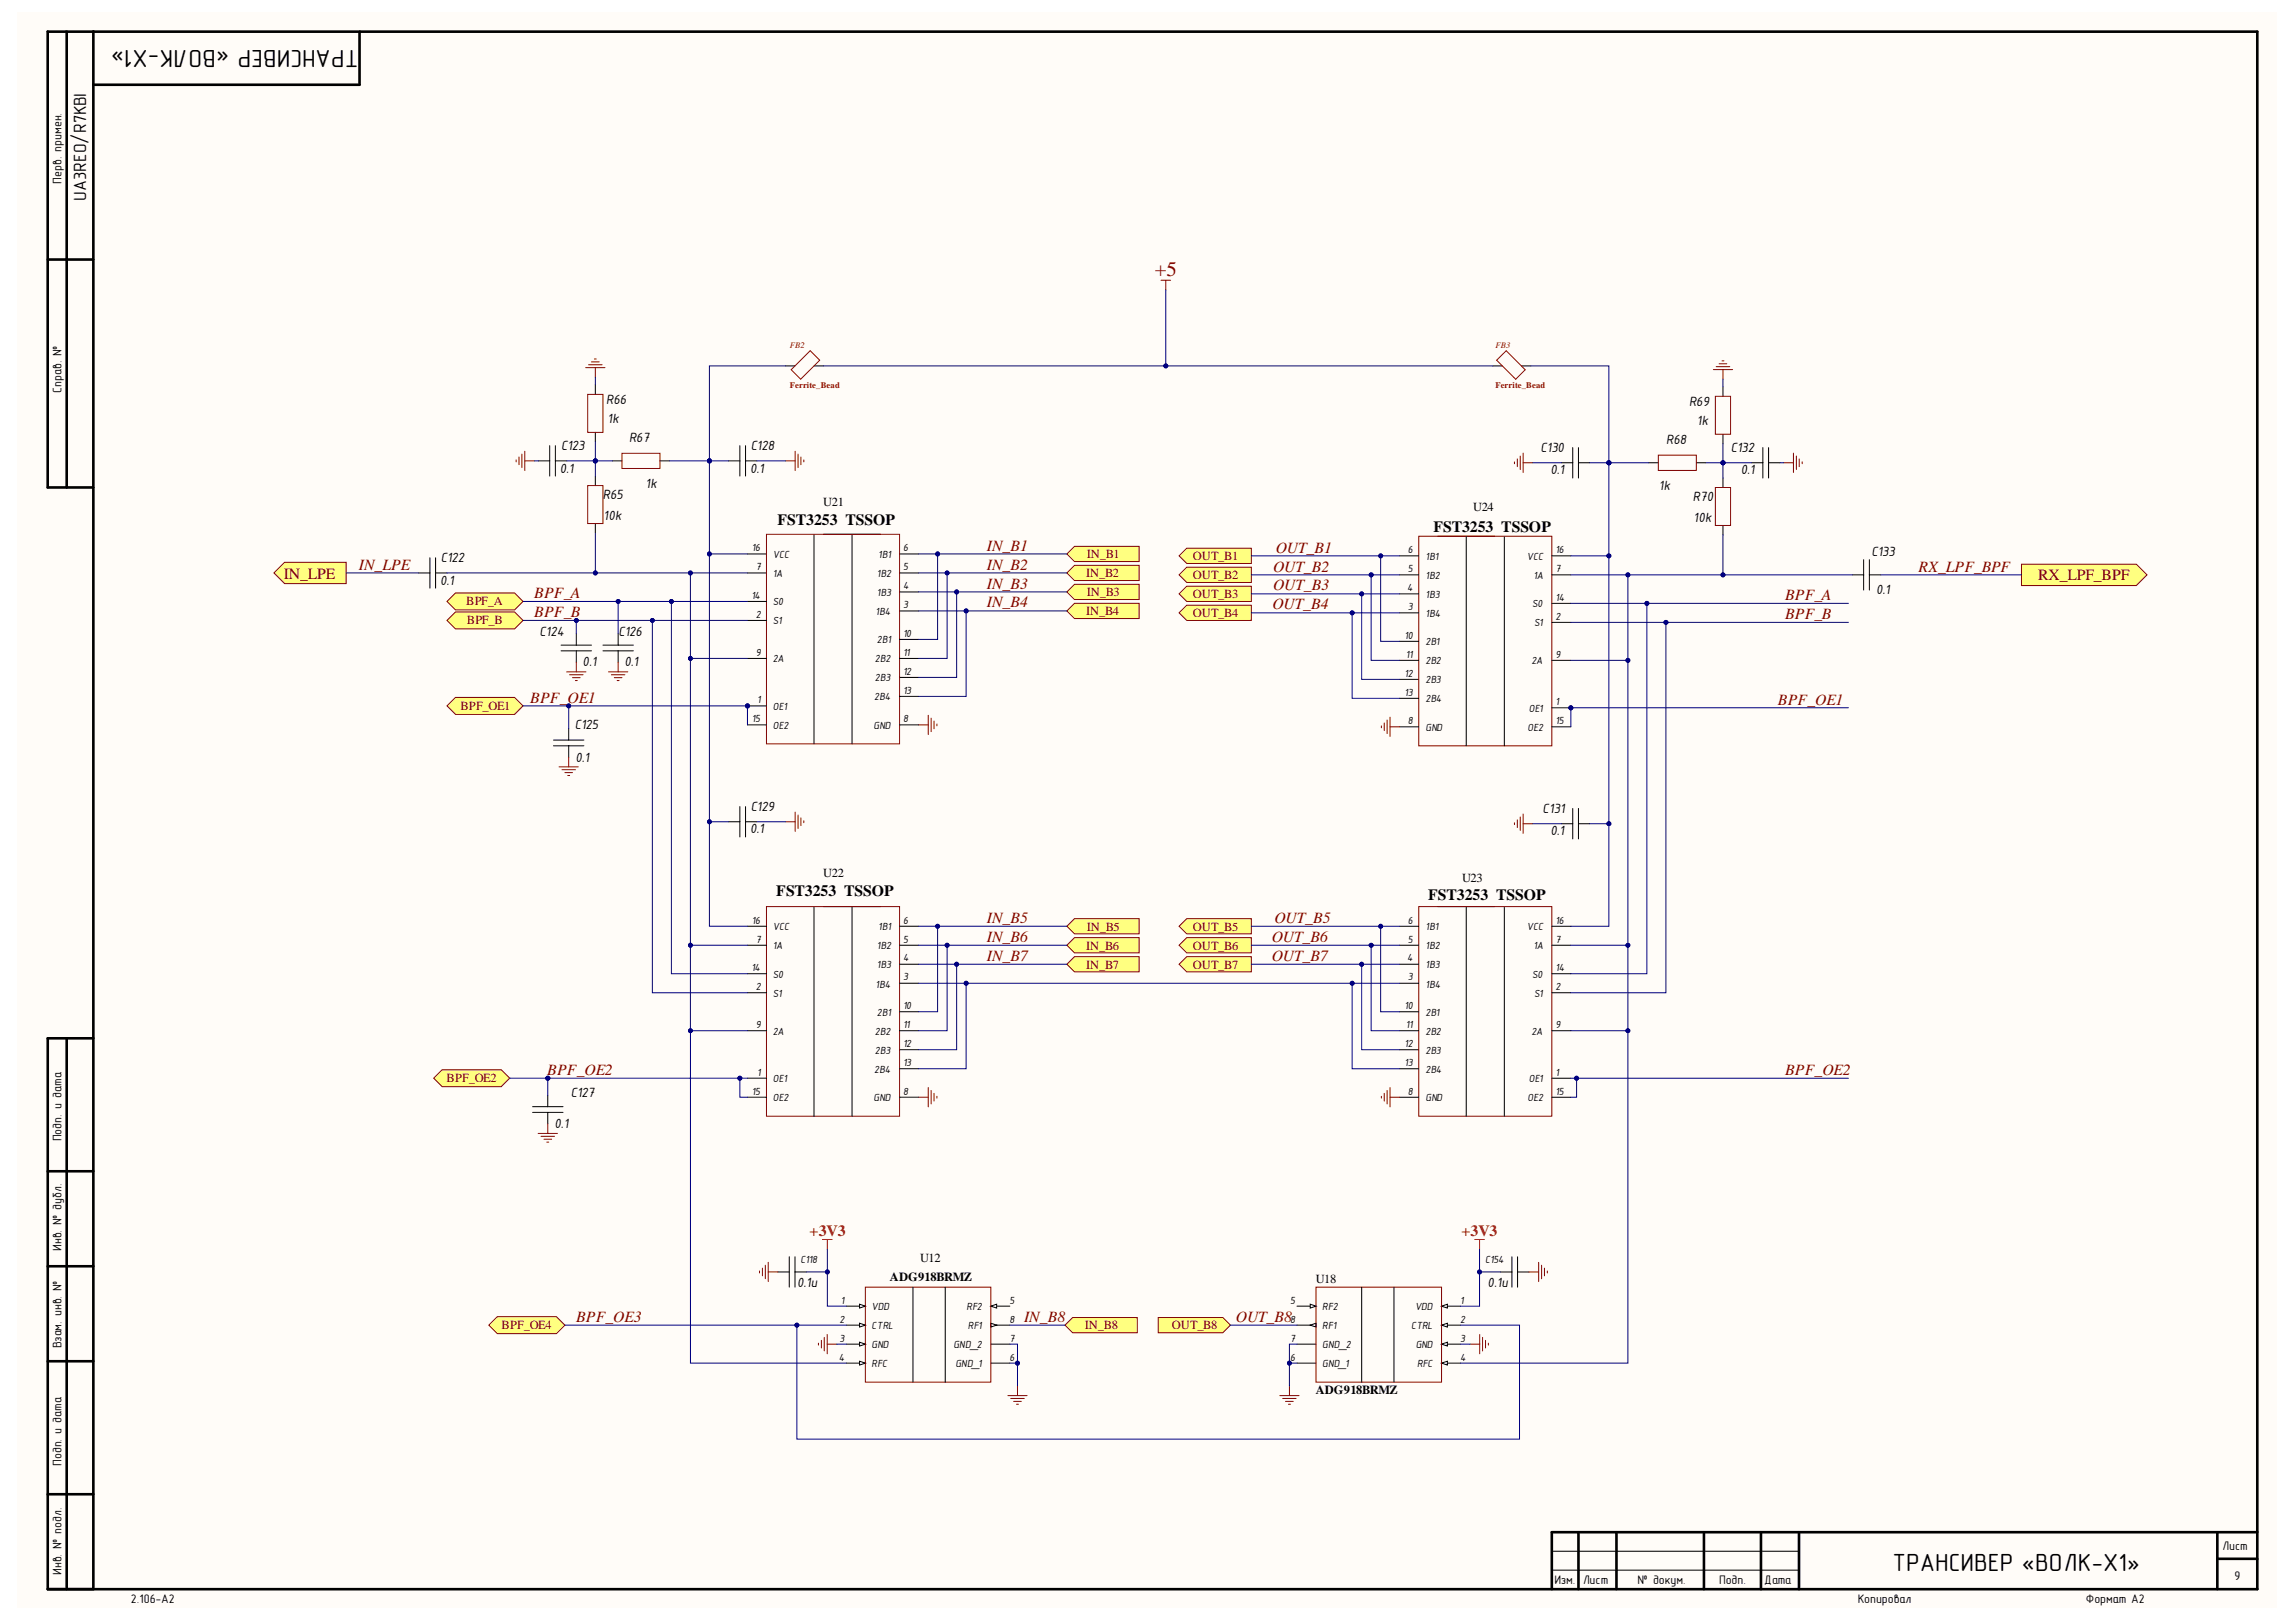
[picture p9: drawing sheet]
<svg xmlns="http://www.w3.org/2000/svg" width="297mm" height="210mm" viewBox="0 0 297 210" stroke-linecap="round" stroke-linejoin="round" font-family="sans-serif">
<defs><g id="words">
<g font-size="3.2">
<text x="46.4" y="6.4" transform="rotate(-180 46.4 6.4)">ТРАНСИВЕР «ВОЛК-X1»</text>
<text x="244.8" y="203.3">ТРАНСИВЕР «ВОЛК-X1»</text>
</g>
<text font-size="2.7" fill="#800000" x="149.4" y="35.7">+5</text>
<text font-size="2.3" x="11.2" y="26" transform="rotate(-90 11.2 26)">UA3REO/R7KBI</text>
<g font-size="2">
<text x="100.6" y="68">FST3253 TSSOP</text>
<text x="185.4" y="68.8">FST3253 TSSOP</text>
<text x="100.4" y="115.9">FST3253 TSSOP</text>
<text x="184.8" y="116.5">FST3253 TSSOP</text>
</g>
<g font-size="2" fill="#800000">
<text x="127.7" y="71.3">IN_B1</text>
<text x="165.1" y="71.5">OUT_B1</text>
<text x="36.7" y="74.9">IN_LPE</text>
<text x="46.4" y="73.7">IN_LPE</text>
<text x="69.1" y="77.4">BPF_A</text>
<text x="127.7" y="73.7">IN_B2</text>
<text x="127.7" y="76.2">IN_B3</text>
<text x="164.7" y="74">OUT_B2</text>
<text x="164.7" y="76.4">OUT_B3</text>
<text x="231" y="77.7">BPF_A</text>
<text x="248.2" y="74">RX_LPF_BPF</text>
<text x="263.7" y="75.1">RX_LPF_BPF</text>
<text x="69.1" y="79.9">BPF_B</text>
<text x="127.7" y="78.6">IN_B4</text>
<text x="164.6" y="78.9">OUT_B4</text>
<text x="231" y="80.1">BPF_B</text>
<text x="68.6" y="91">BPF_OE1</text>
<text x="230" y="91.2">BPF_OE1</text>
<text x="127.7" y="119.4">IN_B5</text>
<text x="164.9" y="119.4">OUT_B5</text>
<text x="127.7" y="121.9">IN_B6</text>
<text x="127.7" y="124.3">IN_B7</text>
<text x="164.5" y="121.9">OUT_B6</text>
<text x="164.5" y="124.3">OUT_B7</text>
<text x="70.8" y="139.1">BPF_OE2</text>
<text x="231" y="139.1">BPF_OE2</text>
<text x="74.5" y="171.1">BPF_OE3</text>
<text x="132.5" y="171.1">IN_B8</text>
<text x="159.9" y="171.1">OUT_B8</text>
</g>
<g font-size="2" fill="#f00">
<text x="104.7" y="160">+3V3</text>
<text x="189.1" y="160">+3V3</text>
</g>
<g font-size="1.9">
<text x="78.4" y="52.3">R66</text>
<text x="218.5" y="52.6">R69</text>
<text x="72.6" y="58.2">C123</text>
<text x="78.6" y="54.8">1k</text>
<text x="81.4" y="57.2">R67</text>
<text x="97.1" y="58.2">C128</text>
<text x="199.3" y="58.5">C130</text>
<text x="215.6" y="57.5">R68</text>
<text x="219.5" y="55">1k</text>
<text x="223.9" y="58.5">C132</text>
<text x="72.4" y="61.2">0.1</text>
<text x="78" y="64.6">R65</text>
<text x="83.5" y="63.1">1k</text>
<text x="97" y="61.2">0.1</text>
<text x="200.6" y="61.4">0.1</text>
<text x="214.6" y="63.4">1k</text>
<text x="219" y="64.8">R70</text>
<text x="225.2" y="61.4">0.1</text>
<text x="78.1" y="67.3">10k</text>
<text x="219.1" y="67.5">10k</text>
<text x="242.1" y="71.9">C133</text>
<text x="56.9" y="75.7">0.1</text>
<text x="57" y="72.7">C122</text>
<text x="242.7" y="76.9">0.1</text>
<text x="69.8" y="82.3">C124</text>
<text x="80" y="82.3">C126</text>
<text x="75.4" y="86.2">0.1</text>
<text x="80.8" y="86.2">0.1</text>
<text x="74.4" y="94.3">C125</text>
<text x="74.4" y="98.6">0.1</text>
<text x="97" y="107.9">0.1</text>
<text x="97.1" y="104.9">C129</text>
<text x="199.6" y="105.2">C131</text>
<text x="200.6" y="108.1">0.1</text>
<text x="73.9" y="142">C127</text>
<text x="71.7" y="146">0.1</text>
<text x="103.1" y="166.6">0.1u</text>
<text x="192.5" y="166.6">0.1u</text>
</g>
<g font-size="1.6">
<text x="8" y="23.7" transform="rotate(-90 8 23.7)">Перв. примен.</text>
<text x="8" y="50.8" transform="rotate(-90 8 50.8)">Справ. №</text>
<text x="106.5" y="65.4">U21</text>
<text x="190.6" y="66.2">U24</text>
<text x="106.5" y="113.4">U22</text>
<text x="189.2" y="114.1">U23</text>
<text x="8" y="147.7" transform="rotate(-90 8 147.7)">Подп. и дата</text>
<text x="8" y="161.9" transform="rotate(-90 8 161.9)">Инв. № дубл.</text>
<text x="115.1" y="165.8">ADG918BRMZ</text>
<text x="119" y="163.3">U12</text>
<text x="170.2" y="166.1">U18</text>
<text x="8" y="174.5" transform="rotate(-90 8 174.5)">Взам. инв. №</text>
<text x="170.2" y="180.4">ADG918BRMZ</text>
<text x="8" y="189.7" transform="rotate(-90 8 189.7)">Подп. и дата</text>
<text x="8" y="203.8" transform="rotate(-90 8 203.8)">Инв. № подл.</text>
<text x="287.5" y="200.6">Лист</text>
<text x="16.9" y="207.4">2.106-A2</text>
<text x="201.1" y="205">Изм.</text>
<text x="204.8" y="205">Лист</text>
<text x="211.8" y="205">№ докум.</text>
<text x="222.4" y="205">Подп.</text>
<text x="228.2" y="205">Дата</text>
<text x="240.3" y="207.4">Копировал</text>
<text x="269.9" y="207.4">Формат А2</text>
<text x="289.1" y="204.5">9</text>
</g>
<g font-size="1.6" fill="#800000">
<text x="140.5" y="74.7">IN_B2</text>
<text x="140.6" y="72.3">IN_B1</text>
<text x="140.6" y="77.2">IN_B3</text>
<text x="154.3" y="72.5">OUT_B1</text>
<text x="154.3" y="75">OUT_B2</text>
<text x="154.3" y="77.4">OUT_B3</text>
<text x="60.3" y="78.4">BPF_A</text>
<text x="60.4" y="80.8">BPF_B</text>
<text x="140.5" y="79.6">IN_B4</text>
<text x="154.3" y="79.9">OUT_B4</text>
<text x="59.6" y="91.9">BPF_OE1</text>
<text x="140.5" y="122.9">IN_B6</text>
<text x="140.5" y="125.4">IN_B7</text>
<text x="140.6" y="120.5">IN_B5</text>
<text x="154.3" y="120.5">OUT_B5</text>
<text x="154.3" y="122.9">OUT_B6</text>
<text x="154.3" y="125.4">OUT_B7</text>
<text x="57.8" y="140.1">BPF_OE2</text>
<text x="64.9" y="172">BPF_OE4</text>
<text x="140.3" y="172">IN_B8</text>
<text x="151.6" y="172">OUT_B8</text>
</g>
<g font-size="1.5">
<text x="97.3" y="71.3">16</text>
<text x="116.8" y="71.3">6</text>
<text x="182.1" y="71.6">6</text>
<text x="201.3" y="71.6">16</text>
<text x="97.2" y="77.5">14</text>
<text x="97.8" y="73.8">7</text>
<text x="100" y="72.2">VCC</text>
<text x="100" y="74.6">1A</text>
<text x="113.4" y="77.1">1B3</text>
<text x="113.4" y="74.6">1B2</text>
<text x="113.6" y="72.2">1B1</text>
<text x="116.8" y="76.2">4</text>
<text x="116.8" y="73.8">5</text>
<text x="182.1" y="76.5">4</text>
<text x="182.1" y="74">5</text>
<text x="184.4" y="77.3">1B3</text>
<text x="184.4" y="74.9">1B2</text>
<text x="184.4" y="72.4">1B1</text>
<text x="197.5" y="72.4">VCC</text>
<text x="198.4" y="74.9">1A</text>
<text x="201.3" y="74">7</text>
<text x="201.3" y="77.8">14</text>
<text x="97.8" y="80">2</text>
<text x="100" y="78.4">S0</text>
<text x="100" y="80.8">S1</text>
<text x="113.3" y="79.6">1B4</text>
<text x="113.4" y="83.3">2B1</text>
<text x="116.8" y="82.4">10</text>
<text x="116.8" y="78.7">3</text>
<text x="181.7" y="82.7">10</text>
<text x="182.1" y="78.9">3</text>
<text x="184.4" y="83.5">2B1</text>
<text x="184.4" y="79.8">1B4</text>
<text x="198.2" y="78.6">S0</text>
<text x="198.5" y="81.1">S1</text>
<text x="201.3" y="80.2">2</text>
<text x="97.8" y="84.9">9</text>
<text x="100" y="85.7">2A</text>
<text x="113.2" y="88.2">2B3</text>
<text x="113.2" y="85.7">2B2</text>
<text x="116.8" y="87.3">12</text>
<text x="116.8" y="84.9">11</text>
<text x="116.8" y="89.8">13</text>
<text x="181.7" y="87.6">12</text>
<text x="181.9" y="85.1">11</text>
<text x="184.4" y="88.4">2B3</text>
<text x="184.4" y="86">2B2</text>
<text x="198.1" y="86">2A</text>
<text x="201.3" y="85.1">9</text>
<text x="97.3" y="93.5">15</text>
<text x="98" y="91">1</text>
<text x="100" y="91.9">OE1</text>
<text x="100" y="94.3">OE2</text>
<text x="113" y="94.3">GND</text>
<text x="113.1" y="90.6">2B4</text>
<text x="116.8" y="93.5">8</text>
<text x="181.7" y="90">13</text>
<text x="182.1" y="93.7">8</text>
<text x="184.4" y="94.6">GND</text>
<text x="184.4" y="90.9">2B4</text>
<text x="197.6" y="94.6">OE2</text>
<text x="197.8" y="92.1">OE1</text>
<text x="201.3" y="91.3">1</text>
<text x="201.3" y="93.7">15</text>
<text x="97.3" y="119.5">16</text>
<text x="116.8" y="119.5">6</text>
<text x="182.1" y="119.5">6</text>
<text x="201.3" y="119.5">16</text>
<text x="97.2" y="125.7">14</text>
<text x="97.8" y="122">7</text>
<text x="100" y="120.4">VCC</text>
<text x="100" y="122.8">1A</text>
<text x="113.4" y="125.3">1B3</text>
<text x="113.4" y="122.8">1B2</text>
<text x="113.6" y="120.4">1B1</text>
<text x="116.8" y="124.4">4</text>
<text x="116.8" y="122">5</text>
<text x="182.1" y="124.4">4</text>
<text x="182.1" y="122">5</text>
<text x="184.4" y="125.3">1B3</text>
<text x="184.4" y="122.8">1B2</text>
<text x="184.4" y="120.4">1B1</text>
<text x="197.5" y="120.4">VCC</text>
<text x="198.4" y="122.8">1A</text>
<text x="201.3" y="122">7</text>
<text x="201.3" y="125.7">14</text>
<text x="97.8" y="128.1">2</text>
<text x="100" y="126.5">S0</text>
<text x="100" y="129">S1</text>
<text x="113.3" y="127.8">1B4</text>
<text x="113.4" y="131.4">2B1</text>
<text x="116.8" y="130.6">10</text>
<text x="116.8" y="126.9">3</text>
<text x="181.7" y="130.6">10</text>
<text x="182.1" y="126.9">3</text>
<text x="184.4" y="131.4">2B1</text>
<text x="184.4" y="127.8">1B4</text>
<text x="198.2" y="126.5">S0</text>
<text x="198.5" y="129">S1</text>
<text x="201.3" y="128.1">2</text>
<text x="97.8" y="133">9</text>
<text x="100" y="133.9">2A</text>
<text x="113.2" y="136.3">2B3</text>
<text x="113.2" y="133.9">2B2</text>
<text x="116.8" y="135.5">12</text>
<text x="116.8" y="133">11</text>
<text x="116.8" y="137.9">13</text>
<text x="181.7" y="135.5">12</text>
<text x="181.7" y="137.9">13</text>
<text x="181.9" y="133">11</text>
<text x="184.4" y="136.3">2B3</text>
<text x="184.4" y="133.9">2B2</text>
<text x="198.1" y="133.9">2A</text>
<text x="201.3" y="133">9</text>
<text x="97.3" y="141.7">15</text>
<text x="98" y="139.2">1</text>
<text x="100" y="140.1">OE1</text>
<text x="100" y="142.5">OE2</text>
<text x="113" y="142.5">GND</text>
<text x="113.1" y="138.8">2B4</text>
<text x="116.8" y="141.7">8</text>
<text x="182.1" y="141.7">8</text>
<text x="184.4" y="142.5">GND</text>
<text x="184.4" y="138.8">2B4</text>
<text x="197.6" y="142.5">OE2</text>
<text x="197.8" y="140.1">OE1</text>
<text x="201.3" y="139.2">1</text>
<text x="201.3" y="141.7">15</text>
<text x="103.5" y="163.5">C118</text>
<text x="192.1" y="163.5">C154</text>
<text x="108.6" y="171.2">2</text>
<text x="108.6" y="173.6">3</text>
<text x="108.8" y="168.7">1</text>
<text x="112.8" y="169.6">VDD</text>
<text x="112.8" y="172">CTRL</text>
<text x="125" y="169.6">RF2</text>
<text x="125.2" y="172">RF1</text>
<text x="130.6" y="168.7">5</text>
<text x="130.6" y="173.6">7</text>
<text x="130.6" y="171.2">8</text>
<text x="166.9" y="168.7">5</text>
<text x="166.9" y="173.6">7</text>
<text x="166.9" y="171.2">8</text>
<text x="171.1" y="169.6">RF2</text>
<text x="171.1" y="172">RF1</text>
<text x="182.6" y="172">CTRL</text>
<text x="183.1" y="169.6">VDD</text>
<text x="188.9" y="168.7">1</text>
<text x="188.9" y="171.2">2</text>
<text x="188.9" y="173.6">3</text>
<text x="108.5" y="176.1">4</text>
<text x="112.8" y="174.5">GND</text>
<text x="112.8" y="176.9">RFC</text>
<text x="123.3" y="174.5">GND_2</text>
<text x="123.6" y="176.9">GND_1</text>
<text x="130.6" y="176.1">6</text>
<text x="166.9" y="176.1">6</text>
<text x="171.1" y="176.9">GND_1</text>
<text x="171.1" y="174.5">GND_2</text>
<text x="183.2" y="174.5">GND</text>
<text x="183.3" y="176.9">RFC</text>
<text x="188.9" y="176.1">4</text>
</g>
<g font-size="1.1" fill="#980000">
<text x="102.2" y="45.1">FB2</text>
<text x="193.5" y="45.1">FB3</text>
<text x="102.2" y="50.2">Ferrite_Bead</text>
<text x="193.5" y="50.2">Ferrite_Bead</text>
</g>
</g></defs>
<g fill="#fffcf8">
<path d="M2.2 1.6h292.3v206.5h-292.3z" fill-rule="evenodd"/>
<path d="M2.2 1.6h292.3v206.5h-292.3z" fill-rule="evenodd"/>
</g>
<g fill="none" stroke="#000" stroke-width=".34">
<path d="M8.6 4.1v59M12.1 4.1h-5.9v59h5.9M46.5 4.1v6.9h-34.4M6.2 33.6h5.9M8.6 134.4v71.3M12.1 134.4h-5.9v71.3h285.8v-201.6h-279.9v201.6M6.2 151.6h5.9M6.2 163.9h5.9M6.2 176.2h5.9M6.2 193.4h5.9M204.2 198.3v7.4M209.1 198.3v7.4"/>
<path d="M220.4 198.3v7.4M227.8 198.3v7.4M232.7 198.3v7.4M286.9 198.3v7.4M292 198.3h-91.2v7.4M286.9 201.7h5.1"/>
</g>
<path d="M200.8 203.2h31.9M200.8 200.7h31.9" fill="none" stroke="#000" stroke-width=".13"/>
<circle cx="96.7" cy="91.4" r=".25" fill="#000080"/>
<circle cx="96.7" cy="91.4" r=".25" fill="none" stroke="#000080" stroke-width=".13"/>
<g fill="none" stroke="#000" stroke-width=".13">
<path d="M96.7 74.1h2.5M96.7 71.7h2.5M96.7 77.8h2.5M105.3 69.2v27.1M106.5 69.1h7.4M110.2 69.2v27.1M116.4 79.1h2.4M116.4 76.6h2.4M116.4 74.1h2.4M116.4 71.7h2.4M96.7 85.2h2.5M96.7 80.3h2.5"/>
<path d="M96.7 91.4h2.5M116.4 87.7h2.4M116.4 93.8h2.4M116.4 85.2h2.4M116.4 82.7h2.4"/>
</g>
<path d="M99.2 69.1h17.2v27.2h-17.2z" fill="none" stroke="#800000" stroke-width=".13"/>
<circle cx="96.7" cy="91.4" r=".25" fill="#000080"/>
<circle cx="96.7" cy="91.4" r=".25" fill="none" stroke="#000080" stroke-width=".13"/>
<g fill="none" stroke="#000" stroke-width=".13">
<path d="M96.7 93.8h2.5M116.4 90.1h2.4M96.7 119.9h2.5M105.3 117.4v27M106.5 117.3h7.4M110.2 117.4v27M116.4 119.9h2.4M96.7 133.4h2.5M96.7 122.3h2.5M96.7 126h2.5M96.7 128.5h2.5M96.7 139.5h2.5"/>
<path d="M116.4 135.8h2.4M116.4 133.4h2.4M116.4 130.9h2.4M116.4 127.2h2.4M116.4 124.8h2.4M116.4 122.3h2.4M116.4 138.3h2.4M96.7 142h2.5M116.4 142h2.4"/>
</g>
<path d="M99.2 117.3h17.2v27.1h-17.2z" fill="none" stroke="#800000" stroke-width=".13"/>
<path d="M56.1 139.5l1.1-1.1h7.6l1.1 1.1-1.1 1.1h-7.6z" fill-rule="evenodd" fill="#ffff80"/>
<path d="M118.8 93.8h1.3M120.1 92.6v2.5M120.5 92.9v1.8M120.8 93.3v1M121.2 93.7v.2M56.1 139.5l1.1-1.1h7.6l1.1 1.1-1.1 1.1h-7.6zM118.8 142h1.3M120.1 140.7v2.5M120.5 141.1v1.8M120.8 141.5v1M121.2 141.9v.2" fill="none" stroke="#800000" stroke-width=".13"/>
<path d="M57.8 77.8l1.1-1.1h7.7l1.1 1.1-1.1 1.1h-7.7z" fill-rule="evenodd" fill="#ffff80"/>
<path d="M57.8 77.8l1.1-1.1h7.7l1.1 1.1-1.1 1.1h-7.7z" fill="none" stroke="#800000" stroke-width=".13"/>
<path d="M57.8 80.3l1.1-1.1h7.7l1.1 1.1-1.1 1.1h-7.7z" fill-rule="evenodd" fill="#ffff80"/>
<g fill="none" stroke="#800000" stroke-width=".13">
<path d="M66.8 59.5v.3M67.1 59.1v1M67.5 58.8v1.7M67.9 59.6h1.2M67.9 58.4v2.5M75.8 47.6h2.5M76 51h2v5h-2zM76.1 47.2h1.8M76.5 46.8h1M76.9 46.5h.2M77 47.6v1.2M80.5 58.7h4.9v1.9h-4.9z"/>
<path d="M101.6 59.6h1.3M102.9 58.4v2.5M103.2 58.8v1.7M103.6 59.1v1M104 59.5v.3M76 62.8h2v5h-2zM57.8 80.3l1.1-1.1h7.7l1.1 1.1-1.1 1.1h-7.7zM101.6 106.3h1.3M102.9 105.1v2.5M103.2 105.5v1.7M103.6 105.8v1M104 106.2v.3"/>
</g>
<g fill="none" stroke="#000" stroke-width=".13">
<path d="M69.6 59.6h1.5M71.1 57.7v3.9M71.9 59.6h1.4M71.9 57.7v3.9M77 49.8v1.2M77 56v1.2M79.2 59.6h1.3M85.4 59.6h1.2M94.2 59.6h1.5M95.7 57.7v3.9M96.5 57.7v3.9M96.5 59.6h1.4"/>
<path d="M77 61.6v1.2M77 67.8v1.2M94.2 106.3h1.5M95.7 104.4v3.9M96.5 104.4v3.9M96.5 106.3h1.4"/>
</g>
<path d="M35.4 74.1l1.4-1.3h8v2.7h-8z" fill-rule="evenodd" fill="#ffff80"/>
<path d="M35.4 74.1l1.4-1.3h8v2.7h-8z" fill="none" stroke="#800000" stroke-width=".13"/>
<path d="M101.6 47.4h1.2M105.3 47.4h1.2" fill="none" stroke="#000" stroke-width=".13"/>
<path d="M104.8 45.4l1.2 1.2-2.4 2.5-1.2-1.3z" fill="none" stroke="#980000" stroke-width=".13"/>
<circle cx="203.2" cy="91.6" r=".25" fill="#000080"/>
<circle cx="203.2" cy="91.6" r=".25" fill="none" stroke="#000080" stroke-width=".13"/>
<g fill="none" stroke="#000" stroke-width=".13">
<path d="M181.1 79.3h2.4M181.1 76.9h2.4M181.1 74.4h2.4M181.1 71.9h2.4M186 69.4h7.4M189.7 69.5v27M194.6 69.5v27M200.8 74.4h2.4M200.8 71.9h2.4M200.8 78.1h2.4M181.1 87.9h2.4M181.1 94.1h2.4"/>
<path d="M181.1 85.5h2.4M181.1 83h2.4M200.8 85.5h2.4M200.8 80.5h2.4M200.8 91.6h2.4"/>
</g>
<path d="M183.5 69.4h17.3v27.1h-17.3z" fill="none" stroke="#800000" stroke-width=".13"/>
<circle cx="203.2" cy="91.6" r=".25" fill="#000080"/>
<circle cx="203.2" cy="91.6" r=".25" fill="none" stroke="#000080" stroke-width=".13"/>
<g fill="none" stroke="#000" stroke-width=".13">
<path d="M202 59.9h1.5M203.5 57.9v4M204.2 57.9v4M204.2 59.9h1.5M213.3 59.9h1.2M219.5 59.9h1.2M222.9 50.1v1.2M222.9 56.2v1.2M226.6 59.9h1.5M228.1 57.9v4M228.8 59.9h1.5M228.8 57.9v4"/>
<path d="M222.9 61.9v1.2M222.9 68v1.2M181.1 90.4h2.4M200.8 94.1h2.4M181.1 119.9h2.4M186 117.3h7.4M189.7 117.4v27M194.6 117.4v27M200.8 119.9h2.4M202 106.6h1.5M203.5 104.6v4M204.2 104.6v4"/>
<path d="M204.2 106.6h1.5M181.1 135.8h2.4M181.1 133.4h2.4M181.1 130.9h2.4M181.1 127.2h2.4M181.1 124.8h2.4M181.1 122.3h2.4M181.1 138.3h2.4M200.8 133.4h2.4M200.8 122.3h2.4M200.8 126h2.4M200.8 128.5h2.4"/>
<path d="M200.8 139.5h2.4M181.1 142h2.4M200.8 142h2.4"/>
</g>
<g fill="none" stroke="#800000" stroke-width=".13">
<path d="M195.9 59.8v.2M196.3 59.4v1M196.7 59v1.8M197 58.6v2.5M197 59.9h1.3M214.5 58.9h5v2h-5zM221.7 47.8h2.5M221.9 51.3h2v4.9h-2zM222 47.4h1.8M222.4 47.1h1M222.8 46.7h.2M222.9 47.8v1.3"/>
<path d="M230.8 59.9h1.2M232 58.6v2.5M232.4 59v1.8M232.8 59.4v1M233.2 59.8v.2M221.9 63.1h2v4.9h-2zM178.7 93.9v.3M179.1 93.6v1M179.5 93.2v1.7M179.8 92.8v2.5M179.8 94.1h1.3M183.5 117.3h17.3v27.1h-17.3z"/>
<path d="M195.9 106.5v.2M196.3 106.1v1M196.7 105.7v1.8M197 105.3v2.5M197 106.6h1.3M178.7 141.9v.2M179.1 141.5v1M179.5 141.1v1.8M179.8 140.7v2.5M179.8 142h1.3"/>
</g>
<path d="M261.5 73h14.9l1.4 1.4-1.4 1.4h-14.9z" fill-rule="evenodd" fill="#ffff80"/>
<path d="M150.2 36.3h1.2M150.8 36.3v1.2M261.5 73h14.9l1.4 1.4-1.4 1.4h-14.9z" fill="none" stroke="#800000" stroke-width=".13"/>
<path d="M193.1 47.4h1.3M196.8 47.4h1.3" fill="none" stroke="#000" stroke-width=".13"/>
<path d="M193.6 46.6l1.3-1.2 2.4 2.5-1.2 1.2z" fill="none" stroke="#980000" stroke-width=".13"/>
<circle cx="70.9" cy="139.5" r=".25" fill="#000080"/>
<circle cx="70.9" cy="139.5" r=".25" fill="none" stroke="#000080" stroke-width=".13"/>
<path d="M138 71.7l1-1h8.4v2h-8.4z" fill-rule="evenodd" fill="#ffff80"/>
<path d="M138 71.7l1-1h8.4v2h-8.4z" fill="none" stroke="#800000" stroke-width=".13"/>
<path d="M138 74.1l1-.9h8.4v1.9h-8.4z" fill-rule="evenodd" fill="#ffff80"/>
<path d="M138 74.1l1-.9h8.4v1.9h-8.4z" fill="none" stroke="#800000" stroke-width=".13"/>
<path d="M138 76.6l1-1h8.4v2h-8.4z" fill-rule="evenodd" fill="#ffff80"/>
<path d="M138 76.6l1-1h8.4v2h-8.4z" fill="none" stroke="#800000" stroke-width=".13"/>
<path d="M139 78.1h8.4v1.9h-8.4l-1-.9z" fill-rule="evenodd" fill="#ffff80"/>
<path d="M139 78.1h8.4v1.9h-8.4l-1-.9z" fill="none" stroke="#800000" stroke-width=".13"/>
<path d="M138 119.9l1-1h8.4v1.9h-8.4z" fill-rule="evenodd" fill="#ffff80"/>
<path d="M138 119.9l1-1h8.4v1.9h-8.4z" fill="none" stroke="#800000" stroke-width=".13"/>
<path d="M138 122.3l1-1h8.4v2h-8.4z" fill-rule="evenodd" fill="#ffff80"/>
<path d="M138 122.3l1-1h8.4v2h-8.4z" fill="none" stroke="#800000" stroke-width=".13"/>
<path d="M138 124.8l1-1h8.4v2h-8.4z" fill-rule="evenodd" fill="#ffff80"/>
<path d="M138 124.8l1-1h8.4v2h-8.4z" fill="none" stroke="#800000" stroke-width=".13"/>
<path d="M152.5 71.9l1-1h8.4v2h-8.4z" fill-rule="evenodd" fill="#ffff80"/>
<path d="M152.5 71.9l1-1h8.4v2h-8.4z" fill="none" stroke="#800000" stroke-width=".13"/>
<path d="M152.5 74.4l1-1h8.4v2h-8.4z" fill-rule="evenodd" fill="#ffff80"/>
<path d="M152.5 74.4l1-1h8.4v2h-8.4z" fill="none" stroke="#800000" stroke-width=".13"/>
<path d="M152.5 76.8l1-.9h8.4v1.9h-8.4z" fill-rule="evenodd" fill="#ffff80"/>
<path d="M152.5 76.8l1-.9h8.4v1.9h-8.4z" fill="none" stroke="#800000" stroke-width=".13"/>
<path d="M152.5 79.3l1-1h8.4v2h-8.4z" fill-rule="evenodd" fill="#ffff80"/>
<path d="M152.5 79.3l1-1h8.4v2h-8.4z" fill="none" stroke="#800000" stroke-width=".13"/>
<path d="M152.5 119.9l1-1h8.4v1.9h-8.4z" fill-rule="evenodd" fill="#ffff80"/>
<path d="M152.5 119.9l1-1h8.4v1.9h-8.4z" fill="none" stroke="#800000" stroke-width=".13"/>
<path d="M152.5 122.3l1-1h8.4v2h-8.4z" fill-rule="evenodd" fill="#ffff80"/>
<path d="M152.5 122.3l1-1h8.4v2h-8.4z" fill="none" stroke="#800000" stroke-width=".13"/>
<path d="M152.5 124.8l1-1h8.4v2h-8.4z" fill-rule="evenodd" fill="#ffff80"/>
<path d="M152.5 124.8l1-1h8.4v2h-8.4z" fill="none" stroke="#800000" stroke-width=".13"/>
<path d="M57.8 91.4l1.1-1.1h7.7l1.1 1.1-1.1 1.1h-7.7z" fill-rule="evenodd" fill="#ffff80"/>
<g fill="none" stroke="#800000" stroke-width=".13">
<path d="M57.8 91.4l1.1-1.1h7.7l1.1 1.1-1.1 1.1h-7.7zM72.3 99.2h2.5M72.7 99.6h1.8M73.1 100h1M73.3 86.9h2.5M73.6 98v1.2M73.7 87.3h1.7M74.1 87.7h1M74.4 88.1h.3M74.6 85.7v1.2M78.7 86.9h2.5M79.1 87.3h1.7"/>
<path d="M79.5 87.7h1M79.8 88.1h.3M80 85.7v1.2M73.4 100.4h.3M69.6 146.7h2.5M70 147.1h1.7M70.4 147.4h1M70.7 147.8h.3M70.9 145.4v1.3"/>
</g>
<g fill="none" stroke="#000" stroke-width=".13">
<path d="M54.1 74.1h1.5M55.6 72.2v3.9M56.4 72.2v3.9M56.4 74.1h1.4M239.6 74.4h1.5M241.1 72.4v4M241.8 72.4v4M241.8 74.4h1.5M71.6 95.8h3.9M71.6 96.5h3.9M72.6 83.5h3.9M72.6 84.2h3.9"/>
<path d="M73.6 94.3v1.5M73.6 96.5v1.5M74.6 82v1.5M74.6 84.2v1.5M78 83.5h3.9M78 84.2h3.9M80 82v1.5M80 84.2v1.5M68.9 143.2h3.9M68.9 144h3.9M70.9 141.7v1.5M70.9 144v1.4"/>
<path d="M109.5 169h2.4"/>
</g>
<path d="M111.2 168.8l.7 .2-.7 .3z" fill="#f8fcff"/>
<path d="M109.5 171.5h2.4M111.2 168.8l.7 .2-.7 .3z" fill="none" stroke="#000" stroke-width=".13"/>
<path d="M111.2 171.2l.7 .3-.7 .2z" fill="#f8fcff"/>
<path d="M109.5 173.9h2.5M111.2 171.2l.7 .3-.7 .2z" fill="none" stroke="#000" stroke-width=".13"/>
<path d="M111.2 173.7l.8 .2-.8 .3z" fill="#f8fcff"/>
<path d="M109.5 176.4h2.5M111.2 173.7l.8 .2-.8 .3z" fill="none" stroke="#000" stroke-width=".13"/>
<path d="M111.2 176.2l.8 .2-.8 .3z" fill="#f8fcff"/>
<path d="M111.2 176.2l.8 .2-.8 .3zM128.2 169h2.4" fill="none" stroke="#000" stroke-width=".13"/>
<path d="M128.2 169l.7-.2v.5z" fill="#f8fcff"/>
<path d="M128.2 169l.7-.2v.5zM128.2 176.4h2.5M128.2 173.9h2.5M128.2 171.5h2.4" fill="none" stroke="#000" stroke-width=".13"/>
<path d="M128.2 171.2l.7 .3-.7 .2z" fill="#f8fcff"/>
<path d="M100.6 164.6h1.5M102.1 162.6v4M102.8 162.6v4M102.8 164.6h1.5M118.1 166.6v12.3M122.3 166.6v12.3M128.2 171.2l.7 .3-.7 .2z" fill="none" stroke="#000" stroke-width=".13"/>
<g fill="none" stroke="#800000" stroke-width=".13">
<path d="M98.3 164.5v.2M98.6 164.1v1M99 163.7v1.8M99.4 163.4v2.4M99.4 164.6h1.2M105.9 173.8v.3M106.3 173.5v.9M106.6 173.1v1.7M107 172.7v2.5M107 173.9h1.3M112 166.6h16.2v12.3h-16.2zM131.6 179.4v1.2"/>
<path d="M130.4 180.6h2.5M130.8 181h1.7M131.1 181.4h1M131.5 181.7h.3"/>
</g>
<path d="M106.4 160.4h1.3M107 160.4v1.3" fill="none" stroke="#f00" stroke-width=".13"/>
<path d="M137.8 171.5l1-1h8.3v2h-8.3z" fill-rule="evenodd" fill="#ffff80"/>
<path d="M137.8 171.5l1-1h8.3v2h-8.3z" fill="none" stroke="#800000" stroke-width=".13"/>
<path d="M186.5 169h2.4" fill="none" stroke="#000" stroke-width=".13"/>
<path d="M186.5 169l.7-.2v.5z" fill="#f8fcff"/>
<path d="M186.5 169l.7-.2v.5zM186.5 171.5h2.4" fill="none" stroke="#000" stroke-width=".13"/>
<path d="M186.5 171.5l.7-.3v.5z" fill="#f8fcff"/>
<path d="M186.5 171.5l.7-.3v.5zM186.5 173.9h2.4" fill="none" stroke="#000" stroke-width=".13"/>
<path d="M186.5 173.9l.7-.2v.5z" fill="#f8fcff"/>
<path d="M186.5 173.9l.7-.2v.5zM186.5 176.4h2.4" fill="none" stroke="#000" stroke-width=".13"/>
<path d="M186.5 176.4l.7-.2v.5z" fill="#f8fcff"/>
<path d="M167.8 169h2.5M186.5 176.4l.7-.2v.5z" fill="none" stroke="#000" stroke-width=".13"/>
<path d="M169.5 168.8l.8 .2-.8 .3z" fill="#f8fcff"/>
<path d="M167.8 171.5h2.5M167.8 176.4h2.5M167.8 173.9h2.5M169.5 168.8l.8 .2-.8 .3z" fill="none" stroke="#000" stroke-width=".13"/>
<path d="M169.5 171.5l.8-.3v.5z" fill="#f8fcff"/>
<path d="M169.5 171.5l.8-.3v.5zM176.2 166.6v12.3M180.3 166.6v12.3M194.1 164.6h1.5M195.6 162.6v4M196.3 162.6v4M196.3 164.6h1.5" fill="none" stroke="#000" stroke-width=".13"/>
<g fill="none" stroke="#800000" stroke-width=".13">
<path d="M166.8 179.4v1.2M170.3 166.6h16.2v12.3h-16.2zM190.2 173.9h1.2M191.4 172.7v2.5M191.8 173.1v1.7M192.2 173.5v.9M192.6 173.8v.3M197.8 164.6h1.3M199.1 163.4v2.5M199.4 163.7v1.8M199.8 164.1v1M200.2 164.5v.2"/>
<path d="M165.6 180.6h2.5M165.9 181h1.8M166.3 181.4h1M166.7 181.7h.2"/>
</g>
<path d="M190.8 160.4h1.2M191.4 160.4v1.3" fill="none" stroke="#f00" stroke-width=".13"/>
<path d="M149.8 170.5h8.4l1 1-1 1h-8.4z" fill-rule="evenodd" fill="#ffff80"/>
<path d="M149.8 170.5h8.4l1 1-1 1h-8.4z" fill="none" stroke="#800000" stroke-width=".13"/>
<path d="M63.2 171.5l1.1-1.1h7.7l1.1 1.1-1.1 1.1h-7.7z" fill-rule="evenodd" fill="#ffff80"/>
<path d="M63.2 171.5l1.1-1.1h7.7l1.1 1.1-1.1 1.1h-7.7z" fill="none" stroke="#800000" stroke-width=".13"/>
<path d="M67.7 91.4h29v2.4" fill="none" stroke="#000080" stroke-width=".13"/>
<circle cx="96.7" cy="91.4" r=".25" fill="#000080"/>
<circle cx="96.7" cy="91.4" r=".25" fill="none" stroke="#000080" stroke-width=".13"/>
<circle cx="73.6" cy="91.4" r=".25" fill="#000080"/>
<g fill="none" stroke="#000080" stroke-width=".13">
<path d="M96.7 122.3h-7.4v11.1h7.4"/>
<circle cx="73.6" cy="91.4" r=".25"/>
</g>
<circle cx="89.3" cy="133.4" r=".25" fill="#000080"/>
<circle cx="89.3" cy="133.4" r=".25" fill="none" stroke="#000080" stroke-width=".13"/>
<circle cx="89.3" cy="122.3" r=".25" fill="#000080"/>
<g fill="none" stroke="#000080" stroke-width=".13">
<path d="M96.7 85.2h-7.4v37.1"/>
<circle cx="89.3" cy="122.3" r=".25"/>
</g>
<circle cx="89.3" cy="122.3" r=".25" fill="#000080"/>
<circle cx="89.3" cy="122.3" r=".25" fill="none" stroke="#000080" stroke-width=".13"/>
<circle cx="89.3" cy="85.2" r=".25" fill="#000080"/>
<g fill="none" stroke="#000080" stroke-width=".13">
<path d="M96.7 74.1h-7.4v11.1"/>
<circle cx="89.3" cy="85.2" r=".25"/>
</g>
<circle cx="89.3" cy="85.2" r=".25" fill="#000080"/>
<circle cx="89.3" cy="85.2" r=".25" fill="none" stroke="#000080" stroke-width=".13"/>
<circle cx="89.3" cy="74.1" r=".25" fill="#000080"/>
<g fill="none" stroke="#000080" stroke-width=".13">
<path d="M121.3 71.7v11h-2.5"/>
<circle cx="89.3" cy="74.1" r=".25"/>
</g>
<circle cx="121.3" cy="71.7" r=".25" fill="#000080"/>
<g fill="none" stroke="#000080" stroke-width=".13">
<path d="M122.5 74.1v11.1h-3.7"/>
<circle cx="121.3" cy="71.7" r=".25"/>
</g>
<circle cx="122.5" cy="74.1" r=".25" fill="#000080"/>
<g fill="none" stroke="#000080" stroke-width=".13">
<path d="M123.8 76.6v11.1h-5"/>
<circle cx="122.5" cy="74.1" r=".25"/>
</g>
<circle cx="123.8" cy="76.6" r=".25" fill="#000080"/>
<g fill="none" stroke="#000080" stroke-width=".13">
<path d="M125 79.1v11h-6.2"/>
<circle cx="123.8" cy="76.6" r=".25"/>
</g>
<circle cx="125" cy="79.1" r=".25" fill="#000080"/>
<g fill="none" stroke="#000080" stroke-width=".13">
<path d="M86.9 77.8v48.2h9.8"/>
<circle cx="125" cy="79.1" r=".25"/>
</g>
<circle cx="86.9" cy="77.8" r=".25" fill="#000080"/>
<g fill="none" stroke="#000080" stroke-width=".13">
<path d="M84.4 80.3v48.2h12.3"/>
<circle cx="86.9" cy="77.8" r=".25"/>
</g>
<circle cx="84.4" cy="80.3" r=".25" fill="#000080"/>
<g fill="none" stroke="#000080" stroke-width=".13">
<path d="M91.8 106.3h2.4"/>
<circle cx="84.4" cy="80.3" r=".25"/>
</g>
<circle cx="91.8" cy="106.3" r=".25" fill="#000080"/>
<g fill="none" stroke="#000080" stroke-width=".13">
<path d="M97.9 59.6h3.7M101.6 47.4h-9.8v12.2h2.4M97.9 106.3h3.7"/>
<circle cx="91.8" cy="106.3" r=".25"/>
</g>
<circle cx="91.8" cy="59.6" r=".25" fill="#000080"/>
<g fill="none" stroke="#000080" stroke-width=".13">
<path d="M91.8 59.6v12.1"/>
<circle cx="91.8" cy="59.6" r=".25"/>
</g>
<circle cx="91.8" cy="71.7" r=".25" fill="#000080"/>
<circle cx="91.8" cy="71.7" r=".25" fill="none" stroke="#000080" stroke-width=".13"/>
<circle cx="91.8" cy="59.6" r=".25" fill="#000080"/>
<g fill="none" stroke="#000080" stroke-width=".13">
<path d="M86.6 59.6h5.2"/>
<circle cx="91.8" cy="59.6" r=".25"/>
</g>
<circle cx="91.8" cy="59.6" r=".25" fill="#000080"/>
<circle cx="91.8" cy="59.6" r=".25" fill="none" stroke="#000080" stroke-width=".13"/>
<circle cx="91.8" cy="59.6" r=".25" fill="#000080"/>
<g fill="none" stroke="#000080" stroke-width=".13">
<path d="M79.2 59.6h-2.2v2"/>
<circle cx="91.8" cy="59.6" r=".25"/>
</g>
<circle cx="77" cy="59.6" r=".25" fill="#000080"/>
<g fill="none" stroke="#000080" stroke-width=".13">
<path d="M77 57.2v2.4"/>
<circle cx="77" cy="59.6" r=".25"/>
</g>
<circle cx="77" cy="59.6" r=".25" fill="#000080"/>
<g fill="none" stroke="#000080" stroke-width=".13">
<path d="M73.3 59.6h3.7"/>
<circle cx="77" cy="59.6" r=".25"/>
</g>
<circle cx="77" cy="59.6" r=".25" fill="#000080"/>
<circle cx="77" cy="59.6" r=".25" fill="none" stroke="#000080" stroke-width=".13"/>
<circle cx="77" cy="59.6" r=".25" fill="#000080"/>
<g fill="none" stroke="#000080" stroke-width=".13">
<path d="M69.1 59.6h.5M77 48.8v1M239.1 91.6h-35.9v2.5"/>
<circle cx="77" cy="59.6" r=".25"/>
</g>
<circle cx="203.2" cy="91.6" r=".25" fill="#000080"/>
<g fill="none" stroke="#000080" stroke-width=".13">
<path d="M203.2 74.4h7.4v11.1"/>
<circle cx="203.2" cy="91.6" r=".25"/>
</g>
<circle cx="210.6" cy="85.5" r=".25" fill="#000080"/>
<circle cx="210.6" cy="85.5" r=".25" fill="none" stroke="#000080" stroke-width=".13"/>
<circle cx="210.6" cy="74.4" r=".25" fill="#000080"/>
<g fill="none" stroke="#000080" stroke-width=".13">
<path d="M213.1 78.1v47.9h-9.9"/>
<circle cx="210.6" cy="74.4" r=".25"/>
</g>
<circle cx="213.1" cy="78.1" r=".25" fill="#000080"/>
<g fill="none" stroke="#000080" stroke-width=".13">
<path d="M215.5 80.5v48h-12.3"/>
<circle cx="213.1" cy="78.1" r=".25"/>
</g>
<circle cx="215.5" cy="80.5" r=".25" fill="#000080"/>
<g fill="none" stroke="#000080" stroke-width=".13">
<path d="M205.7 106.6h2.4"/>
<circle cx="215.5" cy="80.5" r=".25"/>
</g>
<circle cx="208.1" cy="106.6" r=".25" fill="#000080"/>
<g fill="none" stroke="#000080" stroke-width=".13">
<path d="M198.3 59.9h3.7M208.1 59.9v12M198.3 106.6h3.7"/>
<circle cx="208.1" cy="106.6" r=".25"/>
</g>
<circle cx="208.1" cy="71.9" r=".25" fill="#000080"/>
<circle cx="208.1" cy="71.9" r=".25" fill="none" stroke="#000080" stroke-width=".13"/>
<circle cx="208.1" cy="59.9" r=".25" fill="#000080"/>
<g fill="none" stroke="#000080" stroke-width=".13">
<path d="M220.7 59.9h2.2v2"/>
<circle cx="208.1" cy="59.9" r=".25"/>
</g>
<circle cx="222.9" cy="59.9" r=".25" fill="#000080"/>
<g fill="none" stroke="#000080" stroke-width=".13">
<path d="M222.9 57.4v2.5"/>
<circle cx="222.9" cy="59.9" r=".25"/>
</g>
<circle cx="222.9" cy="59.9" r=".25" fill="#000080"/>
<g fill="none" stroke="#000080" stroke-width=".13">
<path d="M222.9 59.9h3.7"/>
<circle cx="222.9" cy="59.9" r=".25"/>
</g>
<circle cx="222.9" cy="59.9" r=".25" fill="#000080"/>
<circle cx="222.9" cy="59.9" r=".25" fill="none" stroke="#000080" stroke-width=".13"/>
<circle cx="222.9" cy="59.9" r=".25" fill="#000080"/>
<g fill="none" stroke="#000080" stroke-width=".13">
<path d="M205.7 59.9h7.6M222.9 49.1v1M230.3 59.9h.5"/>
<circle cx="222.9" cy="59.9" r=".25"/>
</g>
<circle cx="208.1" cy="59.9" r=".25" fill="#000080"/>
<circle cx="208.1" cy="59.9" r=".25" fill="none" stroke="#000080" stroke-width=".13"/>
<circle cx="208.1" cy="59.9" r=".25" fill="#000080"/>
<g fill="none" stroke="#000080" stroke-width=".13">
<path d="M198.1 47.4h10v12.5"/>
<circle cx="208.1" cy="59.9" r=".25"/>
</g>
<circle cx="208.1" cy="59.9" r=".25" fill="#000080"/>
<g fill="none" stroke="#000080" stroke-width=".13">
<path d="M150.8 37.5v9.9"/>
<circle cx="208.1" cy="59.9" r=".25"/>
</g>
<circle cx="150.8" cy="47.4" r=".25" fill="#000080"/>
<g fill="none" stroke="#000080" stroke-width=".13">
<path d="M67.7 80.3h29"/>
<circle cx="150.8" cy="47.4" r=".25"/>
</g>
<circle cx="84.4" cy="80.3" r=".25" fill="#000080"/>
<circle cx="84.4" cy="80.3" r=".25" fill="none" stroke="#000080" stroke-width=".13"/>
<circle cx="74.6" cy="80.3" r=".25" fill="#000080"/>
<g fill="none" stroke="#000080" stroke-width=".13">
<path d="M67.7 77.8h29"/>
<circle cx="74.6" cy="80.3" r=".25"/>
</g>
<circle cx="86.9" cy="77.8" r=".25" fill="#000080"/>
<circle cx="86.9" cy="77.8" r=".25" fill="none" stroke="#000080" stroke-width=".13"/>
<circle cx="80" cy="77.8" r=".25" fill="#000080"/>
<g fill="none" stroke="#000080" stroke-width=".13">
<path d="M96.7 71.7h-4.9v48.2h4.9"/>
<circle cx="80" cy="77.8" r=".25"/>
</g>
<circle cx="91.8" cy="106.3" r=".25" fill="#000080"/>
<circle cx="91.8" cy="106.3" r=".25" fill="none" stroke="#000080" stroke-width=".13"/>
<circle cx="91.8" cy="71.7" r=".25" fill="#000080"/>
<g fill="none" stroke="#000080" stroke-width=".13">
<path d="M106.5 47.4h86.6"/>
<circle cx="91.8" cy="71.7" r=".25"/>
</g>
<circle cx="150.8" cy="47.4" r=".25" fill="#000080"/>
<g fill="none" stroke="#000080" stroke-width=".13">
<path d="M203.2 71.9h4.9v48h-4.9"/>
<circle cx="150.8" cy="47.4" r=".25"/>
</g>
<circle cx="208.1" cy="106.6" r=".25" fill="#000080"/>
<circle cx="208.1" cy="106.6" r=".25" fill="none" stroke="#000080" stroke-width=".13"/>
<circle cx="208.1" cy="71.9" r=".25" fill="#000080"/>
<g fill="none" stroke="#000080" stroke-width=".13">
<path d="M203.2 80.5h35.9"/>
<circle cx="208.1" cy="71.9" r=".25"/>
</g>
<circle cx="215.5" cy="80.5" r=".25" fill="#000080"/>
<g fill="none" stroke="#000080" stroke-width=".13">
<path d="M203.2 78.1h35.9"/>
<circle cx="215.5" cy="80.5" r=".25"/>
</g>
<circle cx="213.1" cy="78.1" r=".25" fill="#000080"/>
<g fill="none" stroke="#000080" stroke-width=".13">
<path d="M118.8 79.1h19.2"/>
<circle cx="213.1" cy="78.1" r=".25"/>
</g>
<circle cx="125" cy="79.1" r=".25" fill="#000080"/>
<g fill="none" stroke="#000080" stroke-width=".13">
<path d="M118.8 76.6h19.2"/>
<circle cx="125" cy="79.1" r=".25"/>
</g>
<circle cx="123.8" cy="76.6" r=".25" fill="#000080"/>
<g fill="none" stroke="#000080" stroke-width=".13">
<path d="M118.8 74.1h19.2"/>
<circle cx="123.8" cy="76.6" r=".25"/>
</g>
<circle cx="122.5" cy="74.1" r=".25" fill="#000080"/>
<g fill="none" stroke="#000080" stroke-width=".13">
<path d="M118.8 71.7h19.2"/>
<circle cx="122.5" cy="74.1" r=".25"/>
</g>
<circle cx="121.3" cy="71.7" r=".25" fill="#000080"/>
<g fill="none" stroke="#000080" stroke-width=".13">
<path d="M121.3 119.9v11h-2.5"/>
<circle cx="121.3" cy="71.7" r=".25"/>
</g>
<circle cx="121.3" cy="119.9" r=".25" fill="#000080"/>
<g fill="none" stroke="#000080" stroke-width=".13">
<path d="M122.5 122.3v11.1h-3.7"/>
<circle cx="121.3" cy="119.9" r=".25"/>
</g>
<circle cx="122.5" cy="122.3" r=".25" fill="#000080"/>
<g fill="none" stroke="#000080" stroke-width=".13">
<path d="M123.8 124.8v11h-5"/>
<circle cx="122.5" cy="122.3" r=".25"/>
</g>
<circle cx="123.8" cy="124.8" r=".25" fill="#000080"/>
<g fill="none" stroke="#000080" stroke-width=".13">
<path d="M125 127.2v11.1h-6.2"/>
<circle cx="123.8" cy="124.8" r=".25"/>
</g>
<circle cx="125" cy="127.2" r=".25" fill="#000080"/>
<g fill="none" stroke="#000080" stroke-width=".13">
<path d="M118.8 124.8h19.2"/>
<circle cx="125" cy="127.2" r=".25"/>
</g>
<circle cx="123.8" cy="124.8" r=".25" fill="#000080"/>
<g fill="none" stroke="#000080" stroke-width=".13">
<path d="M118.8 122.3h19.2"/>
<circle cx="123.8" cy="124.8" r=".25"/>
</g>
<circle cx="122.5" cy="122.3" r=".25" fill="#000080"/>
<g fill="none" stroke="#000080" stroke-width=".13">
<path d="M118.8 119.9h19.2"/>
<circle cx="122.5" cy="122.3" r=".25"/>
</g>
<circle cx="121.3" cy="119.9" r=".25" fill="#000080"/>
<g fill="none" stroke="#000080" stroke-width=".13">
<path d="M178.6 71.9v11.1h2.5"/>
<circle cx="121.3" cy="119.9" r=".25"/>
</g>
<circle cx="178.6" cy="71.9" r=".25" fill="#000080"/>
<g fill="none" stroke="#000080" stroke-width=".13">
<path d="M177.4 74.4v11.1h3.7"/>
<circle cx="178.6" cy="71.9" r=".25"/>
</g>
<circle cx="177.4" cy="74.4" r=".25" fill="#000080"/>
<g fill="none" stroke="#000080" stroke-width=".13">
<path d="M176.2 76.9v11h4.9"/>
<circle cx="177.4" cy="74.4" r=".25"/>
</g>
<circle cx="176.2" cy="76.9" r=".25" fill="#000080"/>
<g fill="none" stroke="#000080" stroke-width=".13">
<path d="M174.9 79.3v11.1h6.2"/>
<circle cx="176.2" cy="76.9" r=".25"/>
</g>
<circle cx="174.9" cy="79.3" r=".25" fill="#000080"/>
<g fill="none" stroke="#000080" stroke-width=".13">
<path d="M161.9 79.3h19.2"/>
<circle cx="174.9" cy="79.3" r=".25"/>
</g>
<circle cx="174.9" cy="79.3" r=".25" fill="#000080"/>
<g fill="none" stroke="#000080" stroke-width=".13">
<path d="M161.9 76.9h19.2"/>
<circle cx="174.9" cy="79.3" r=".25"/>
</g>
<circle cx="176.2" cy="76.9" r=".25" fill="#000080"/>
<g fill="none" stroke="#000080" stroke-width=".13">
<path d="M161.9 74.4h19.2"/>
<circle cx="176.2" cy="76.9" r=".25"/>
</g>
<circle cx="177.4" cy="74.4" r=".25" fill="#000080"/>
<g fill="none" stroke="#000080" stroke-width=".13">
<path d="M161.9 71.9h19.2"/>
<circle cx="177.4" cy="74.4" r=".25"/>
</g>
<circle cx="178.6" cy="71.9" r=".25" fill="#000080"/>
<g fill="none" stroke="#000080" stroke-width=".13">
<path d="M178.6 119.9v11h2.5"/>
<circle cx="178.6" cy="71.9" r=".25"/>
</g>
<circle cx="178.6" cy="119.9" r=".25" fill="#000080"/>
<g fill="none" stroke="#000080" stroke-width=".13">
<path d="M177.4 122.3v11.1h3.7"/>
<circle cx="178.6" cy="119.9" r=".25"/>
</g>
<circle cx="177.4" cy="122.3" r=".25" fill="#000080"/>
<g fill="none" stroke="#000080" stroke-width=".13">
<path d="M176.2 124.8v11h4.9"/>
<circle cx="177.4" cy="122.3" r=".25"/>
</g>
<circle cx="176.2" cy="124.8" r=".25" fill="#000080"/>
<g fill="none" stroke="#000080" stroke-width=".13">
<path d="M174.9 127.2v11.1h6.2"/>
<circle cx="176.2" cy="124.8" r=".25"/>
</g>
<circle cx="174.9" cy="127.2" r=".25" fill="#000080"/>
<g fill="none" stroke="#000080" stroke-width=".13">
<path d="M161.9 124.8h19.2"/>
<circle cx="174.9" cy="127.2" r=".25"/>
</g>
<circle cx="176.2" cy="124.8" r=".25" fill="#000080"/>
<g fill="none" stroke="#000080" stroke-width=".13">
<path d="M161.9 122.3h19.2"/>
<circle cx="176.2" cy="124.8" r=".25"/>
</g>
<circle cx="177.4" cy="122.3" r=".25" fill="#000080"/>
<g fill="none" stroke="#000080" stroke-width=".13">
<path d="M161.9 119.9h19.2"/>
<circle cx="177.4" cy="122.3" r=".25"/>
</g>
<circle cx="178.6" cy="119.9" r=".25" fill="#000080"/>
<g fill="none" stroke="#000080" stroke-width=".13">
<path d="M44.8 74.1h9.3M77 69v5.1"/>
<circle cx="178.6" cy="119.9" r=".25"/>
</g>
<circle cx="77" cy="74.1" r=".25" fill="#000080"/>
<g fill="none" stroke="#000080" stroke-width=".13">
<path d="M57.8 74.1h31.5"/>
<circle cx="77" cy="74.1" r=".25"/>
</g>
<circle cx="89.3" cy="74.1" r=".25" fill="#000080"/>
<circle cx="89.3" cy="74.1" r=".25" fill="none" stroke="#000080" stroke-width=".13"/>
<circle cx="77" cy="74.1" r=".25" fill="#000080"/>
<g fill="none" stroke="#000080" stroke-width=".13">
<path d="M222.9 69.2v5.2"/>
<circle cx="77" cy="74.1" r=".25"/>
</g>
<circle cx="222.9" cy="74.4" r=".25" fill="#000080"/>
<g fill="none" stroke="#000080" stroke-width=".13">
<path d="M210.6 74.4h29"/>
<circle cx="222.9" cy="74.4" r=".25"/>
</g>
<circle cx="210.6" cy="74.4" r=".25" fill="#000080"/>
<circle cx="210.6" cy="74.4" r=".25" fill="none" stroke="#000080" stroke-width=".13"/>
<circle cx="222.9" cy="74.4" r=".25" fill="#000080"/>
<g fill="none" stroke="#000080" stroke-width=".13">
<path d="M243.3 74.4h18.2M73.6 91.4v2.9"/>
<circle cx="222.9" cy="74.4" r=".25"/>
</g>
<circle cx="73.6" cy="91.4" r=".25" fill="#000080"/>
<g fill="none" stroke="#000080" stroke-width=".13">
<path d="M80 77.8v4.2"/>
<circle cx="73.6" cy="91.4" r=".25"/>
</g>
<circle cx="80" cy="77.8" r=".25" fill="#000080"/>
<g fill="none" stroke="#000080" stroke-width=".13">
<path d="M74.6 80.3v1.7"/>
<circle cx="80" cy="77.8" r=".25"/>
</g>
<circle cx="74.6" cy="80.3" r=".25" fill="#000080"/>
<g fill="none" stroke="#000080" stroke-width=".13">
<path d="M70.9 139.5v2.2"/>
<circle cx="74.6" cy="80.3" r=".25"/>
</g>
<circle cx="70.9" cy="139.5" r=".25" fill="#000080"/>
<g fill="none" stroke="#000080" stroke-width=".13">
<path d="M204 139.5h35.1"/>
<circle cx="70.9" cy="139.5" r=".25"/>
</g>
<circle cx="204" cy="139.5" r=".25" fill="#000080"/>
<g fill="none" stroke="#000080" stroke-width=".13">
<path d="M65.9 139.5h30.8"/>
<circle cx="204" cy="139.5" r=".25"/>
</g>
<circle cx="70.9" cy="139.5" r=".25" fill="#000080"/>
<circle cx="70.9" cy="139.5" r=".25" fill="none" stroke="#000080" stroke-width=".13"/>
<circle cx="95.7" cy="139.5" r=".25" fill="#000080"/>
<g fill="none" stroke="#000080" stroke-width=".13">
<path d="M95.7 139.5v2.5h1"/>
<circle cx="95.7" cy="139.5" r=".25"/>
</g>
<circle cx="95.7" cy="139.5" r=".25" fill="#000080"/>
<g fill="none" stroke="#000080" stroke-width=".13">
<path d="M104.3 164.6h2.7"/>
<circle cx="95.7" cy="139.5" r=".25"/>
</g>
<circle cx="107" cy="164.6" r=".25" fill="#000080"/>
<g fill="none" stroke="#000080" stroke-width=".13">
<path d="M108.3 173.9h1.2M130.7 173.9h.9v2.5h-.9"/>
<circle cx="107" cy="164.6" r=".25"/>
</g>
<circle cx="131.6" cy="176.4" r=".25" fill="#000080"/>
<g fill="none" stroke="#000080" stroke-width=".13">
<path d="M131.6 176.4v3"/>
<circle cx="131.6" cy="176.4" r=".25"/>
</g>
<circle cx="131.6" cy="176.4" r=".25" fill="#000080"/>
<g fill="none" stroke="#000080" stroke-width=".13">
<path d="M73.1 171.5h36.4"/>
<circle cx="131.6" cy="176.4" r=".25"/>
</g>
<circle cx="103.1" cy="171.5" r=".25" fill="#000080"/>
<g fill="none" stroke="#000080" stroke-width=".13">
<path d="M107 161.7v7.3h2.5M130.6 171.5h7.2"/>
<circle cx="103.1" cy="171.5" r=".25"/>
</g>
<circle cx="107" cy="164.6" r=".25" fill="#000080"/>
<g fill="none" stroke="#000080" stroke-width=".13">
<path d="M89.3 133.4v43h20.2"/>
<circle cx="107" cy="164.6" r=".25"/>
</g>
<circle cx="89.3" cy="133.4" r=".25" fill="#000080"/>
<g fill="none" stroke="#000080" stroke-width=".13">
<path d="M191.4 164.6h2.7"/>
<circle cx="89.3" cy="133.4" r=".25"/>
</g>
<circle cx="191.4" cy="164.6" r=".25" fill="#000080"/>
<g fill="none" stroke="#000080" stroke-width=".13">
<path d="M167.8 173.9h-1v2.5h1M188.9 173.9h1.3"/>
<circle cx="191.4" cy="164.6" r=".25"/>
</g>
<circle cx="166.8" cy="176.4" r=".25" fill="#000080"/>
<g fill="none" stroke="#000080" stroke-width=".13">
<path d="M166.8 176.4v3"/>
<circle cx="166.8" cy="176.4" r=".25"/>
</g>
<circle cx="166.8" cy="176.4" r=".25" fill="#000080"/>
<g fill="none" stroke="#000080" stroke-width=".13">
<path d="M159.2 171.5h8.6M191.4 161.7v7.3h-2.5"/>
<circle cx="166.8" cy="176.4" r=".25"/>
</g>
<circle cx="191.4" cy="164.6" r=".25" fill="#000080"/>
<g fill="none" stroke="#000080" stroke-width=".13">
<path d="M210.6 133.4v43h-21.7"/>
<circle cx="191.4" cy="164.6" r=".25"/>
</g>
<circle cx="210.6" cy="133.4" r=".25" fill="#000080"/>
<g fill="none" stroke="#000080" stroke-width=".13">
<path d="M103.1 171.5v14.7h93.5v-14.7h-7.7"/>
<circle cx="210.6" cy="133.4" r=".25"/>
</g>
<circle cx="103.1" cy="171.5" r=".25" fill="#000080"/>
<g fill="none" stroke="#000080" stroke-width=".13">
<path d="M203.2 122.3h7.4"/>
<circle cx="103.1" cy="171.5" r=".25"/>
</g>
<circle cx="210.6" cy="122.3" r=".25" fill="#000080"/>
<g fill="none" stroke="#000080" stroke-width=".13">
<path d="M203.2 139.5h.8v2.5h-.8"/>
<circle cx="210.6" cy="122.3" r=".25"/>
</g>
<circle cx="204" cy="139.5" r=".25" fill="#000080"/>
<g fill="none" stroke="#000080" stroke-width=".13">
<path d="M203.2 85.5h7.4v47.9h-7.4"/>
<circle cx="204" cy="139.5" r=".25"/>
</g>
<circle cx="210.6" cy="133.4" r=".25" fill="#000080"/>
<circle cx="210.6" cy="133.4" r=".25" fill="none" stroke="#000080" stroke-width=".13"/>
<circle cx="210.6" cy="122.3" r=".25" fill="#000080"/>
<circle cx="210.6" cy="122.3" r=".25" fill="none" stroke="#000080" stroke-width=".13"/>
<circle cx="210.6" cy="85.5" r=".25" fill="#000080"/>
<g fill="none" stroke="#000080" stroke-width=".13">
<path d="M118.8 127.2h62.3"/>
<circle cx="210.6" cy="85.5" r=".25"/>
</g>
<circle cx="125" cy="127.2" r=".25" fill="#000080"/>
<circle cx="125" cy="127.2" r=".25" fill="none" stroke="#000080" stroke-width=".13"/>
<circle cx="174.9" cy="127.2" r=".25" fill="#000080"/>
<circle cx="174.9" cy="127.2" r=".25" fill="none" stroke="#000080" stroke-width=".13"/>
<use href="#words"/>
</svg>
